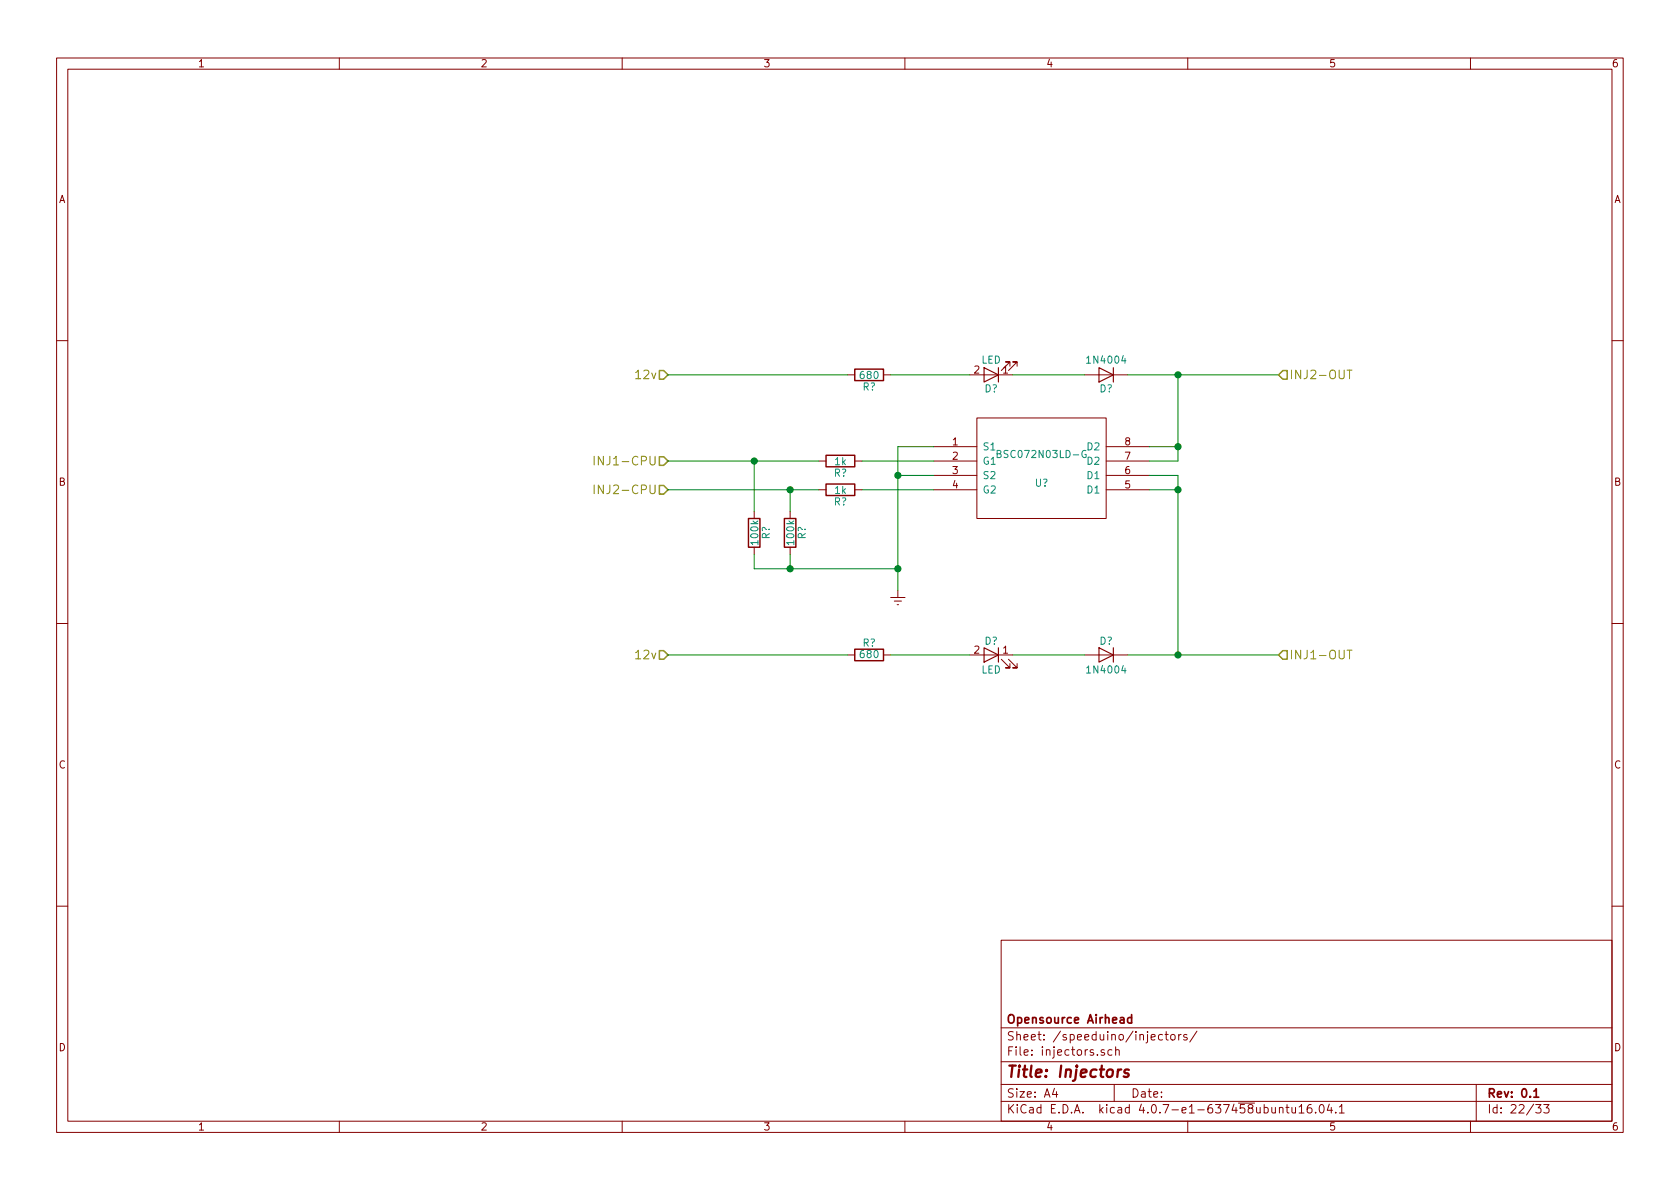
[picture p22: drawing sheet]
<svg xmlns="http://www.w3.org/2000/svg" width="297mm" height="210mm" viewBox="0 0 297 210" stroke-linecap="round" stroke-linejoin="round" font-family="sans-serif">
<defs><g id="words">
<text font-size="2.8" fill="#840000" x="178" y="190.5">Title: Injectors</text>
<g font-size="2.1" fill="#848400">
<text x="112.6" y="67.1">12v</text>
<text x="228" y="67.1">INJ2-OUT</text>
<text x="106.5" y="82.3">INJ1-CPU</text>
<text x="106.5" y="87.4">INJ2-CPU</text>
<text x="112.6" y="116.6">12v</text>
<text x="228" y="116.6">INJ1-OUT</text>
</g>
<g font-size="2.1" fill="#840000">
<text x="178" y="184">Sheet: /speeduino/injectors/</text>
<text x="178" y="181">Opensource Airhead</text>
<text x="178" y="186.7">File: injectors.sch</text>
<text x="178" y="196.9">KiCad E.D.A. kicad 4.0.7-e1-637458ubuntu16.04.1</text>
<text x="178" y="194.1">Size: A4</text>
<text x="200" y="194.1">Date:</text>
<text x="263" y="194.1">Rev: 0.1</text>
<text x="263" y="196.9">Id: 22/33</text>
</g>
<g font-size="1.8" fill="#840000">
<text x="35" y="11.9">1</text>
<text x="85" y="11.9">2</text>
<text x="135" y="11.9">3</text>
<text x="185" y="11.9">4</text>
<text x="235" y="11.9">5</text>
<text x="285" y="11.9">6</text>
<text x="10.4" y="35.9">A</text>
<text x="285.4" y="35.9">A</text>
<text x="172.2" y="66">2</text>
<text x="177.3" y="66">1</text>
<text x="168.4" y="78.7">1</text>
<text x="168.4" y="81.3">2</text>
<text x="168.4" y="83.8">3</text>
<text x="198.9" y="83.8">6</text>
<text x="198.9" y="81.3">7</text>
<text x="198.9" y="78.7">8</text>
<text x="10.4" y="85.9">B</text>
<text x="168.4" y="86.4">4</text>
<text x="198.9" y="86.4">5</text>
<text x="285.4" y="85.9">B</text>
<text x="172.2" y="115.6">2</text>
<text x="177.3" y="115.6">1</text>
<text x="10.4" y="135.9">C</text>
<text x="285.4" y="135.9">C</text>
<text x="10.4" y="185.9">D</text>
<text x="285.4" y="185.9">D</text>
<text x="35" y="199.9">1</text>
<text x="85" y="199.9">2</text>
<text x="135" y="199.9">3</text>
<text x="185" y="199.9">4</text>
<text x="235" y="199.9">5</text>
<text x="285" y="199.9">6</text>
</g>
<g font-size="1.8" fill="#008484">
<text x="173.5" y="64.3">LED</text>
<text x="192.5" y="64.3">1N4004</text>
<text x="152.2" y="67">680</text>
<text x="152.5" y="69">R?</text>
<text x="174.1" y="69.4">D?</text>
<text x="194.4" y="69.4">D?</text>
<text x="147.6" y="82.2">1k</text>
<text x="173.7" y="79.6">S1</text>
<text x="173.7" y="82.2">G1</text>
<text x="177" y="81">BSC072N03LD-G</text>
<text x="192.3" y="82.2">D2</text>
<text x="192.3" y="79.6">D2</text>
<text x="147.4" y="84.3">R?</text>
<text x="147.4" y="89.4">R?</text>
<text x="147.6" y="87.3">1k</text>
<text x="173.7" y="84.7">S2</text>
<text x="173.7" y="87.2">G2</text>
<text x="183" y="86">U?</text>
<text x="192.3" y="87.2">D1</text>
<text x="192.3" y="84.7">D1</text>
<text x="136.1" y="95.4" transform="rotate(-90 136.1 95.4)">R?</text>
<text x="142.4" y="95.4" transform="rotate(-90 142.4 95.4)">R?</text>
<text x="134.1" y="96.2" transform="rotate(-90 134.1 96.2)">100k</text>
<text x="140.4" y="96.2" transform="rotate(-90 140.4 96.2)">100k</text>
<text x="174.1" y="114">D?</text>
<text x="194.4" y="114">D?</text>
<text x="152.2" y="116.4">680</text>
<text x="152.5" y="114.3">R?</text>
<text x="173.5" y="119.1">LED</text>
<text x="192.5" y="119.1">1N4004</text>
</g>
</g></defs>
<g fill="none" stroke="#840000" stroke-width=".18">
<path d="M10 10.3h277v189.9h-277zM12 12.2h273v186.1h-273zM60 10.3v1.9M110 10.3v1.9M160 10.3v1.9M210 10.3v1.9M260 10.3v1.9M10 60.2h2M149.9 66.3h1.2M156.2 66.3h1.3M165.1 79h7.6M171.4 66.3h7.7"/>
<path d="M172.7 73.9h22.9v17.8h-22.9zM178.6 64.8v-.8h-.8h.8l-1.6 1.5M179.8 64.8v-.8h-.7h.7l-1.5 1.5M191.8 66.3h7.6M195.6 79h7.6M285 60.2h2M133.3 90.4v1.3M133.3 96.8v1.2M139.7 90.4v1.3M139.7 96.8v1.2M144.8 81.5h1.2M144.8 86.6h1.2"/>
<path d="M151.1 81.5h1.3M151.1 86.6h1.3M165.1 81.5h7.6M165.1 84.1h7.6M165.1 86.6h7.6M195.6 81.5h7.6M195.6 84.1h7.6M195.6 86.6h7.6M10 110.3h2M149.9 115.8h1.2M156.2 115.8h1.3M157.5 105.7h2.5"/>
<path d="M158.1 106.3h1.3M158.6 106.9h.3M158.7 104.4v1.3M171.4 115.8h7.7M177 116.6l1.6 1.5h-.8h.8v-.8M178.3 116.6l1.5 1.5h-.7h.7v-.8M191.8 115.8h7.6M285 110.3h2M10 160.2h2M177 166.3h108v32h-108zM285 160.2h2M60 198.3v1.9"/>
<path d="M110 198.3v1.9M160 198.3v1.9M177 194.8h108M177 191.8h108M177 187.8h108M177 181.8h108M186.4 192.5l-.3 1h.9M186.8 193v1M195.2 185.7a.37 .37 0 0 0-.5 .1v.2l.5 .2 .1 .1-.2 .3-.4-.1M196.6 185.7l-.4-.1-.3 .3 .1 .6 .2 .1 .4-.1M197 191.8v3M197.3 185.7l.2-.1 .3 .1 .1 .9"/>
<path d="M197.3 185.1v1.5M205.5 183l-.4-.1-.3 .3 .1 .6 .2 .1 .4-.1M206 182.9h.6M206.2 182.4v1.3l.4 .2M207.1 183.1l.2-.2 .4 .2 .1 .5-.2 .2-.3 .1-.2-.1zM208.4 182.9v1M208.8 182.9l-.4 .3M209.9 183a.37 .37 0 0 0-.6 .1v.3l.6 .1v.1l-.2 .3-.4-.1M210 198.3v1.9M211.6 182.3l-1.2 2M226.2 196l.2-.2 .4 .1v.9M226.2 195.8v1"/>
<path d="M227.4 195.8h.5M227.6 195.3v1.3l.3 .2M228.4 195.8l.1 .9 .4 .1 .2-.1M229.1 195.8v1M229.7 195.8l.4-.5v1.5M229.7 196.8h.9M231.8 195.3a.59 .59 0 0 0-.7 .7l.1 .7 .2 .1 .5-.1 .1-.5-.2-.2-.4-.1-.3 .3M232.6 196.7v.1M233.4 195.5l.2-.2a.81 .81 0 0 1 .6 .6 .81 .81 0 0 1-.3 .8l-.1 .1a.79 .79 0 0 1-.4-1.3zM235 195.2l-.3 1.1h.9M235.4 195.8v1M236.2 196.7v.1"/>
<path d="M236.8 195.8l.4-.5v1.5M236.8 196.8h.9M260 198.3v1.9M261 191.8v6.5M271.5 195.3h1l-.5 .6 .4 .1v.7l-.2 .1-.7-.1M272.9 195.3h1l-.5 .6 .4 .1v.7l-.2 .1-.7-.1"/>
</g>
<path d="M200.1 179.4v1.5M200.1 180l-.5-.1-.2 .3v.6l.2 .1 .5-.1M271.2 193l.4-.5v1.5M271.2 194h.9" fill="none" stroke="#840000" stroke-width=".3"/>
<path d="M198.2 189.1a.54 .54 0 0 0-.6 .4M199.6 189.2l-.5-.1-.3 .4 .2 .3 .5 .1 .1 .3-.2 .1-.1 .1-.6-.1" fill="none" stroke="#840000" stroke-width=".41"/>
<path d="M192 79.7a.59 .59 0 0 0-.7 .6 .59 .59 0 0 0 .7 .5v-.4h-.2M176.3 80.2l.6-.1v-.3l-.6-.2v1.3h.5l.2-.1v-.3l-.3-.3" fill="none" stroke="#008484" stroke-width=".18"/>
<path d="M151.1 65.3h5.1v2h-5.1zM132.3 91.7h2.1v5.1h-2.1zM138.7 91.7h2v5.1h-2zM146 80.5h5.1v2h-5.1zM146 85.6h5.1v2h-5.1zM151.1 114.8h5.1v2h-5.1z" fill="none" stroke="#840000" stroke-width=".25"/>
<path d="M238.2 65.5h.8M238.6 65.5v1.5M105.1 80.7v1.5M105.1 85.8v1.5M106.7 80.7v1.5l-.9-1.5v1.5M106.7 85.8v1.5l-.9-1.5v1.5M238.2 115h.8M238.6 115v1.5" fill="none" stroke="#848400" stroke-width=".18"/>
<path d="M116.6 65.5h.7l.8 .8-.8 .8h-.7zM226.1 66.3l.7-.8h.8v1.6h-.8zM116.6 80.8h.7l.8 .7-.8 .8h-.7zM116.6 85.8h.7l.8 .8-.8 .8h-.7zM116.6 115.1h.7l.8 .7-.8 .8h-.7zM226.8 115.1h.8v1.5h-.8l-.7-.8z" fill="none" stroke="#848400" stroke-width=".25"/>
<path d="M174 65l2.5 1.3-2.5 1.3zM176.5 65v2.6M194.3 65l2.5 1.3-2.5 1.3zM196.8 65v2.6M174 114.5l2.5 1.3-2.5 1.3zM176.5 114.5v2.6M194.3 114.5l2.5 1.3-2.5 1.3zM196.8 114.5v2.6" fill="none" stroke="#840000" stroke-width=".2"/>
<g fill="none" stroke="#008400" stroke-width=".18">
<path d="M118.1 66.3h31.8M157.5 66.3h13.9M165.1 79h-6.4v25.4M179.1 66.3h12.7M199.4 66.3h26.7M203.2 79h5.1M208.3 66.3v15.2h-5.1M118.1 81.5h26.7M118.1 86.6h26.7M133.3 81.5v8.9M133.3 98v2.6h25.4M139.7 86.6v3.8"/>
<path d="M139.7 98v2.6M152.4 81.5h12.7M152.4 86.6h12.7M158.7 84.1h6.4M203.2 84.1h5.1v31.7M203.2 86.6h5.1M118.1 115.8h31.8M157.5 115.8h13.9M179.1 115.8h12.7M199.4 115.8h26.7"/>
</g>
<g fill="#008400" stroke="#008400" stroke-width=".25">
<circle cx="158.8" cy="84.1" r=".51"/>
<circle cx="139.7" cy="86.6" r=".51"/>
<circle cx="133.4" cy="81.5" r=".51"/>
<circle cx="158.8" cy="100.6" r=".51"/>
<circle cx="139.7" cy="100.6" r=".51"/>
<circle cx="208.3" cy="79" r=".51"/>
<circle cx="208.3" cy="86.6" r=".51"/>
<circle cx="208.3" cy="66.3" r=".51"/>
<circle cx="208.3" cy="115.8" r=".51"/>
</g>
<use href="#words"/>
</svg>
